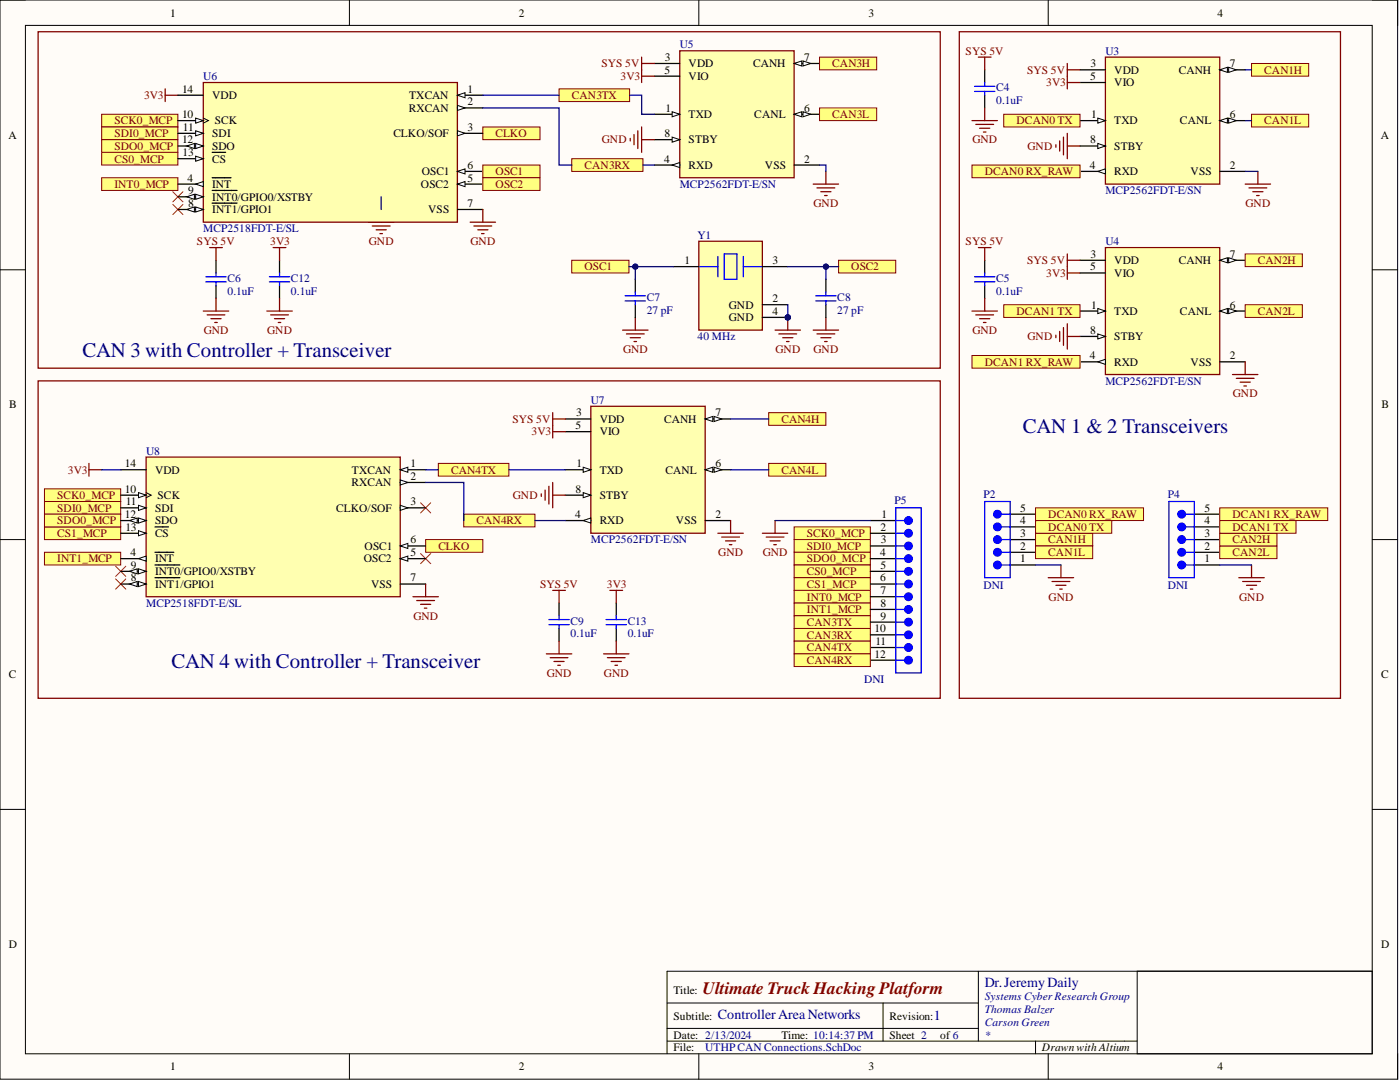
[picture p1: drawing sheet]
<svg xmlns="http://www.w3.org/2000/svg" width="279mm" height="216mm" viewBox="0 0 279 216" stroke-linecap="round" stroke-linejoin="round" font-family="sans-serif">
<defs><g id="words">
<g font-size="4.1" fill="#000080">
<text x="16.5" y="71.3">CAN 3 with Controller + Transceiver</text>
<text x="204.1" y="86.5">CAN 1 &amp; 2 Transceivers</text>
<text x="34.2" y="133.3">CAN 4 with Controller + Transceiver</text>
</g>
<text font-size="3.5" fill="#800000" x="140.2" y="198.4">Ultimate Truck HackingPlatform</text>
<g font-size="2.8" fill="#000080">
<text x="196.5" y="197">Dr.JeremyDaily</text>
<text x="143.3" y="203.3">ControllerAreaNetworks</text>
<text x="186.4" y="203.6">1</text>
</g>
<g font-size="2.3">
<text x="34" y="3.3">1</text>
<text x="103.5" y="3.3">2</text>
<text x="173.4" y="3.3">3</text>
<text x="243" y="3.3">4</text>
<text x="132.6" y="14.7">5</text>
<text x="132.7" y="12.2">3</text>
<text x="137.4" y="13.4">VDD</text>
<text x="137.4" y="16">VIO</text>
<text x="150.3" y="13.4">CANH</text>
<text x="160.5" y="12.2">7</text>
<text x="217.6" y="16">5</text>
<text x="217.7" y="13.4">3</text>
<text x="222.4" y="14.7">VDD</text>
<text x="222.4" y="17.2">VIO</text>
<text x="235.2" y="14.7">CANH</text>
<text x="245.5" y="13.4">7</text>
<text x="36.3" y="18.5">14</text>
<text x="36.3" y="23.6">10</text>
<text x="42.3" y="19.8">VDD</text>
<text x="81.6" y="22.3">RXCAN</text>
<text x="81.7" y="19.8">TXCAN</text>
<text x="93.3" y="21">2</text>
<text x="93.3" y="18.5">1</text>
<text x="132.8" y="22.3">1</text>
<text x="137.4" y="23.6">TXD</text>
<text x="150.5" y="23.6">CANL</text>
<text x="160.5" y="22.3">6</text>
<text x="217.7" y="23.6">1</text>
<text x="245.5" y="23.6">6</text>
<text x="1.7" y="27.7">A</text>
<text x="36.3" y="28.6">12</text>
<text x="36.5" y="26.1">11</text>
<text x="42.3" y="27.4">SDI</text>
<text x="42.3" y="29.9">SDO</text>
<text x="42.9" y="24.8">SCK</text>
<text x="78.5" y="27.4">CLKO/SOF</text>
<text x="93.3" y="26.1">3</text>
<text x="132.6" y="27.4">8</text>
<text x="137.4" y="28.6">STBY</text>
<text x="217.6" y="28.6">8</text>
<text x="222.4" y="29.9">STBY</text>
<text x="222.4" y="24.8">TXD</text>
<text x="235.5" y="24.8">CANL</text>
<text x="275.5" y="27.7">A</text>
<text x="36.4" y="31.2">13</text>
<text x="42.3" y="32.4">CS</text>
<text x="84.2" y="35">OSC1</text>
<text x="93.3" y="33.7">6</text>
<text x="132.5" y="32.4">4</text>
<text x="137.4" y="33.7">RXD</text>
<text x="152.7" y="33.7">VSS</text>
<text x="160.5" y="32.4">2</text>
<text x="217.5" y="33.7">4</text>
<text x="222.4" y="35">RXD</text>
<text x="237.6" y="35">VSS</text>
<text x="245.5" y="33.7">2</text>
<text x="37.4" y="36.2">4</text>
<text x="37.5" y="38.8">9</text>
<text x="37.5" y="41.3">8</text>
<text x="42.3" y="37.5">INT</text>
<text x="42.3" y="40">INT0/GPIO0/XSTBY</text>
<text x="84" y="37.5">OSC2</text>
<text x="93.3" y="36.2">5</text>
<text x="93.3" y="41.3">7</text>
<text x="42.3" y="42.6">INT1/GPIO1</text>
<text x="85.5" y="42.6">VSS</text>
<text x="136.6" y="52.7">1</text>
<text x="154.2" y="52.7">3</text>
<text x="217.6" y="54">5</text>
<text x="217.7" y="51.4">3</text>
<text x="222.4" y="52.7">VDD</text>
<text x="235.2" y="52.7">CANH</text>
<text x="245.5" y="51.4">7</text>
<text x="222.4" y="55.2">VIO</text>
<text x="145.5" y="61.6">GND</text>
<text x="145.5" y="64.1">GND</text>
<text x="154.2" y="60.3">2</text>
<text x="154.2" y="62.8">4</text>
<text x="217.7" y="61.6">1</text>
<text x="222.4" y="62.8">TXD</text>
<text x="235.5" y="62.8">CANL</text>
<text x="245.5" y="61.6">6</text>
<text x="217.5" y="71.7">4</text>
<text x="217.6" y="66.6">8</text>
<text x="222.4" y="67.9">STBY</text>
<text x="245.5" y="71.7">2</text>
<text x="222.4" y="73">RXD</text>
<text x="237.6" y="73">VSS</text>
<text x="1.9" y="81.5">B</text>
<text x="115" y="83.1">3</text>
<text x="142.8" y="83.1">7</text>
<text x="275.7" y="81.5">B</text>
<text x="114.9" y="85.6">5</text>
<text x="119.7" y="84.4">VDD</text>
<text x="119.7" y="86.9">VIO</text>
<text x="132.5" y="84.4">CANH</text>
<text x="24.9" y="93.2">14</text>
<text x="30.9" y="94.5">VDD</text>
<text x="70.2" y="94.5">TXCAN</text>
<text x="81.9" y="95.8">2</text>
<text x="81.9" y="93.2">1</text>
<text x="115" y="93.2">1</text>
<text x="119.7" y="94.5">TXD</text>
<text x="132.8" y="94.5">CANL</text>
<text x="142.8" y="93.2">6</text>
<text x="24.9" y="98.3">10</text>
<text x="25.1" y="100.8">11</text>
<text x="31.4" y="99.6">SCK</text>
<text x="70.2" y="97">RXCAN</text>
<text x="81.9" y="100.8">3</text>
<text x="114.9" y="98.3">8</text>
<text x="119.7" y="99.6">STBY</text>
<text x="24.9" y="103.4">12</text>
<text x="25" y="105.9">13</text>
<text x="30.9" y="107.2">CS</text>
<text x="30.9" y="102.1">SDI</text>
<text x="30.9" y="104.6">SDO</text>
<text x="67.1" y="102.1">CLKO/SOF</text>
<text x="114.8" y="103.4">4</text>
<text x="119.7" y="104.6">RXD</text>
<text x="134.9" y="104.6">VSS</text>
<text x="142.8" y="103.4">2</text>
<text x="175.7" y="105.9">2</text>
<text x="175.9" y="103.4">1</text>
<text x="203.6" y="107.2">3</text>
<text x="203.6" y="104.6">4</text>
<text x="203.6" y="102.1">5</text>
<text x="240.4" y="107.2">3</text>
<text x="240.4" y="104.6">4</text>
<text x="240.4" y="102.1">5</text>
<text x="26" y="111">4</text>
<text x="26.1" y="113.5">9</text>
<text x="30.9" y="112.2">INT</text>
<text x="72.6" y="112.2">OSC2</text>
<text x="72.8" y="109.7">OSC1</text>
<text x="81.9" y="108.4">6</text>
<text x="81.9" y="111">5</text>
<text x="175.6" y="111">4</text>
<text x="175.7" y="113.5">5</text>
<text x="175.8" y="108.4">3</text>
<text x="203.6" y="109.7">2</text>
<text x="203.6" y="112.2">1</text>
<text x="240.4" y="109.7">2</text>
<text x="240.4" y="112.2">1</text>
<text x="26.1" y="116">8</text>
<text x="30.9" y="114.8">INT0/GPIO0/XSTBY</text>
<text x="30.9" y="117.3">INT1/GPIO1</text>
<text x="74" y="117.3">VSS</text>
<text x="81.9" y="116">7</text>
<text x="175.6" y="116">6</text>
<text x="175.7" y="118.6">7</text>
<text x="175.7" y="121.1">8</text>
<text x="175.7" y="123.6">9</text>
<text x="174.5" y="126.2">10</text>
<text x="174.5" y="131.2">12</text>
<text x="174.7" y="128.7">11</text>
<text x="1.8" y="135.4">C</text>
<text x="275.6" y="135.4">C</text>
<text x="1.8" y="189.2">D</text>
<text x="275.6" y="189.2">D</text>
<text x="134.4" y="198.4">Title:</text>
<text x="134.4" y="203.4">Subtitle:</text>
<text x="177.5" y="203.4">Revision:</text>
<text x="134.4" y="207.2">Date: 2/13/2024</text>
<text x="134.4" y="209.8">File:</text>
<text x="155.9" y="207.2">Time: 10:14:37 PM</text>
<text x="177.5" y="207.2">Sheet 2</text>
<text x="187.6" y="207.2">of 6</text>
<text x="207.9" y="209.8">Drawn with Altium</text>
<text x="34" y="213.6">1</text>
<text x="103.5" y="213.6">2</text>
<text x="173.4" y="213.6">3</text>
<text x="243" y="213.6">4</text>
</g>
<g font-size="2.3" fill="#000080">
<text x="135.7" y="9.6">U5</text>
<text x="220.6" y="10.9">U3</text>
<text x="40.6" y="16">U6</text>
<text x="198.8" y="18.2">C4</text>
<text x="198.8" y="20.8">0.1uF</text>
<text x="135.7" y="37.5">MCP2562FDT-E/SN</text>
<text x="220.6" y="38.8">MCP2562FDT-E/SN</text>
<text x="40.6" y="46.4">MCP2518FDT-E/SL</text>
<text x="139.2" y="47.6">Y1</text>
<text x="220.6" y="48.9">U4</text>
<text x="45.4" y="56.2">C6</text>
<text x="45.4" y="58.8">0.1uF</text>
<text x="58.1" y="56.2">C12</text>
<text x="58.1" y="58.8">0.1uF</text>
<text x="198.8" y="56.2">C5</text>
<text x="198.8" y="58.8">0.1uF</text>
<text x="129.1" y="60">C7</text>
<text x="129.1" y="62.6">27 pF</text>
<text x="167.1" y="60">C8</text>
<text x="167.1" y="62.6">27 pF</text>
<text x="139.2" y="67.9">40 MHz</text>
<text x="220.6" y="76.8">MCP2562FDT-E/SN</text>
<text x="117.9" y="80.6">U7</text>
<text x="29.2" y="90.7">U8</text>
<text x="178.5" y="100.6">P5</text>
<text x="196.3" y="99.3">P2</text>
<text x="233" y="99.3">P4</text>
<text x="117.9" y="108.4">MCP2562FDT-E/SN</text>
<text x="196.3" y="117.5">DNI</text>
<text x="233" y="117.5">DNI</text>
<text x="29.2" y="121.1">MCP2518FDT-E/SL</text>
<text x="113.9" y="124.6">C9</text>
<text x="125.3" y="124.6">C13</text>
<text x="113.9" y="127.2">0.1uF</text>
<text x="125.3" y="127.2">0.1uF</text>
<text x="172.4" y="136.3">DNI</text>
<text x="196.5" y="199.6">Systems Cyber Research Group</text>
<text x="196.5" y="202.2">Thomas Balzer</text>
<text x="140.7" y="209.8">UTHPCAN Connections.SchDoc</text>
<text x="196.5" y="204.7">Carson Green</text>
<text x="196.5" y="207.2">*</text>
</g>
<g font-size="2.3" fill="#800000">
<text x="192.7" y="10.9">SYS 5V</text>
<text x="120" y="13.4">SYS 5V</text>
<text x="123.8" y="16">3V3</text>
<text x="166.1" y="13.4">CAN3H</text>
<text x="205" y="14.7">SYS 5V</text>
<text x="208.8" y="17.2">3V3</text>
<text x="252.3" y="14.7">CAN1H</text>
<text x="28.7" y="19.8">3V3</text>
<text x="114.1" y="19.8">CAN3TX</text>
<text x="166.1" y="23.6">CAN3L</text>
<text x="22.8" y="24.8">SCK0_MCP</text>
<text x="22.8" y="27.4">SDI0_MCP</text>
<text x="22.8" y="29.9">SDO0_MCP</text>
<text x="98.9" y="27.4">CLKO</text>
<text x="120.1" y="28.6">GND</text>
<text x="194.1" y="28.6">GND</text>
<text x="202.9" y="24.8">DCAN0 TX</text>
<text x="205.1" y="29.9">GND</text>
<text x="252.3" y="24.8">CAN1L</text>
<text x="22.8" y="32.4">CS0_MCP</text>
<text x="98.9" y="35">OSC1</text>
<text x="116.6" y="33.7">CAN3RX</text>
<text x="196.5" y="35">DCAN0 RX_RAW</text>
<text x="22.8" y="37.5">INT0_MCP</text>
<text x="98.9" y="37.5">OSC2</text>
<text x="162.4" y="41.3">GND</text>
<text x="248.6" y="41.3">GND</text>
<text x="39.3" y="48.9">SYS 5V</text>
<text x="53.9" y="48.9">3V3</text>
<text x="73.6" y="48.9">GND</text>
<text x="93.9" y="48.9">GND</text>
<text x="116.6" y="54">OSC1</text>
<text x="169.9" y="54">OSC2</text>
<text x="192.7" y="48.9">SYS 5V</text>
<text x="205" y="52.7">SYS 5V</text>
<text x="251" y="52.7">CAN2H</text>
<text x="208.8" y="55.2">3V3</text>
<text x="202.9" y="62.8">DCAN1 TX</text>
<text x="251" y="62.8">CAN2L</text>
<text x="40.7" y="66.6">GND</text>
<text x="53.3" y="66.6">GND</text>
<text x="124.3" y="70.4">GND</text>
<text x="154.8" y="70.4">GND</text>
<text x="162.4" y="70.4">GND</text>
<text x="194.1" y="66.6">GND</text>
<text x="205.1" y="67.9">GND</text>
<text x="196.5" y="73">DCAN1 RX_RAW</text>
<text x="246.1" y="79.3">GND</text>
<text x="102.3" y="84.4">SYS 5V</text>
<text x="106.1" y="86.9">3V3</text>
<text x="155.9" y="84.4">CAN4H</text>
<text x="13.5" y="94.5">3V3</text>
<text x="90" y="94.5">CAN4TX</text>
<text x="155.9" y="94.5">CAN4L</text>
<text x="11.4" y="99.6">SCK0_MCP</text>
<text x="102.4" y="99.6">GND</text>
<text x="11.4" y="107.2">CS1_MCP</text>
<text x="11.4" y="102.1">SDI0_MCP</text>
<text x="11.4" y="104.6">SDO0_MCP</text>
<text x="95.1" y="104.6">CAN4RX</text>
<text x="161" y="107.2">SCK0_MCP</text>
<text x="209.2" y="105.9">DCAN0 TX</text>
<text x="209.2" y="103.4">DCAN0 RX_RAW</text>
<text x="246" y="105.9">DCAN1 TX</text>
<text x="246" y="103.4">DCAN1 RX_RAW</text>
<text x="11.4" y="112.2">INT1_MCP</text>
<text x="87.5" y="109.7">CLKO</text>
<text x="143.4" y="111">GND</text>
<text x="152.2" y="111">GND</text>
<text x="161" y="109.7">SDI0_MCP</text>
<text x="161" y="112.2">SDO0_MCP</text>
<text x="209.2" y="108.4">CAN1H</text>
<text x="209.2" y="111">CAN1L</text>
<text x="246" y="111">CAN2L</text>
<text x="246" y="108.4">CAN2H</text>
<text x="107.8" y="117.3">SYS 5V</text>
<text x="121.1" y="117.3">3V3</text>
<text x="161" y="119.8">INT0_MCP</text>
<text x="161" y="114.8">CS0_MCP</text>
<text x="161" y="117.3">CS1_MCP</text>
<text x="209.3" y="119.8">GND</text>
<text x="247.3" y="119.8">GND</text>
<text x="82.5" y="123.6">GND</text>
<text x="161" y="122.4">INT1_MCP</text>
<text x="161" y="124.9">CAN3TX</text>
<text x="161" y="127.4">CAN3RX</text>
<text x="161" y="130">CAN4TX</text>
<text x="109.1" y="135">GND</text>
<text x="120.5" y="135">GND</text>
<text x="161" y="132.5">CAN4RX</text>
</g>
</g></defs>
<path d="M0 0h278.9v215.3h-278.9z" fill-rule="evenodd" fill="#fffcf8"/>
<path d="M0 0h278.9v215.3h-278.9z" fill="none" stroke="#000" stroke-width=".2"/>
<path d="M5.1 5.1h268.8v205.2h-268.8z" fill-rule="evenodd" fill="#fffcf8"/>
<g fill="none" stroke="#000" stroke-width=".2">
<path d="M0 0h5.1M5.1 5.1h268.8v205.2h-268.8zM69.7 0v5.1M139.5 0v5.1M209.2 0v5.1M273.9 0h5v5.1M0 53.8h5.1M273.9 53.8h5M0 107.7h5.1M273.9 107.7h5M0 161.5h5.1M273.9 161.5h5"/>
<path d="M195.3 193.8v13.9M226.9 193.8h47v16.5h-47zM273.9 193.8h-140.8v16.5M69.7 210.3v5M133.1 200.1h62.2M133.1 207.7h93.8M133.1 205.2h62.2M139.5 210.3v5M176.2 200.1v7.6M206.7 207.7v2.6M209.2 210.3v5M278.9 210.3v5"/>
</g>
<path d="M220.6 11.4h22.8v25.3h-22.8z" fill-rule="evenodd" fill="#ffffb0"/>
<path d="M220.6 11.4h22.8v25.3h-22.8z" fill="none" stroke="#800000" stroke-width=".25"/>
<path d="M215.5 13.9h5.1M243.4 13.9h5.1" fill="none" stroke="#000" stroke-width=".25"/>
<path d="M243.4 13.9l1.6-.5v1z" fill="#f8fcff"/>
<path d="M243.4 13.9l1.6-.5v1z" fill="none" stroke="#000" stroke-width=".2"/>
<path d="M245.2 13.4l1.5 .5-1.5 .5z" fill="#f8fcff"/>
<path d="M245.2 13.4l1.5 .5-1.5 .5z" fill="none" stroke="#000" stroke-width=".2"/>
<path d="M243.4 24.1h5.1" fill="none" stroke="#000" stroke-width=".25"/>
<path d="M243.4 24.1l1.6-.5v1z" fill="#f8fcff"/>
<path d="M243.4 24.1l1.6-.5v1z" fill="none" stroke="#000" stroke-width=".2"/>
<path d="M245.2 23.6l1.5 .5-1.5 .5z" fill="#f8fcff"/>
<path d="M245.2 23.6l1.5 .5-1.5 .5z" fill="none" stroke="#000" stroke-width=".2"/>
<path d="M215.5 34.2h5.1" fill="none" stroke="#000" stroke-width=".25"/>
<path d="M219.1 34.2l1.5-.5v1z" fill="#f8fcff"/>
<path d="M219.1 34.2l1.5-.5v1z" fill="none" stroke="#000" stroke-width=".2"/>
<path d="M215.5 29.1h5.1" fill="none" stroke="#000" stroke-width=".25"/>
<path d="M219.1 28.6l1.5 .5-1.5 .5z" fill="#f8fcff"/>
<path d="M219.1 28.6l1.5 .5-1.5 .5z" fill="none" stroke="#000" stroke-width=".2"/>
<path d="M215.5 24.1h5.1" fill="none" stroke="#000" stroke-width=".25"/>
<path d="M219.1 23.6l1.5 .5-1.5 .5z" fill="#f8fcff"/>
<path d="M219.1 23.6l1.5 .5-1.5 .5z" fill="none" stroke="#000" stroke-width=".2"/>
<path d="M215.5 16.5h5.1M243.4 34.2h5.1" fill="none" stroke="#000" stroke-width=".25"/>
<path d="M220.6 49.4h22.8v25.3h-22.8z" fill-rule="evenodd" fill="#ffffb0"/>
<path d="M220.6 49.4h22.8v25.3h-22.8z" fill="none" stroke="#800000" stroke-width=".25"/>
<path d="M215.5 51.9h5.1M243.4 51.9h5.1" fill="none" stroke="#000" stroke-width=".25"/>
<path d="M243.4 51.9l1.6-.5v1z" fill="#f8fcff"/>
<path d="M243.4 51.9l1.6-.5v1z" fill="none" stroke="#000" stroke-width=".2"/>
<path d="M245.2 51.4l1.5 .5-1.5 .5z" fill="#f8fcff"/>
<path d="M245.2 51.4l1.5 .5-1.5 .5z" fill="none" stroke="#000" stroke-width=".2"/>
<path d="M243.4 62.1h5.1" fill="none" stroke="#000" stroke-width=".25"/>
<path d="M243.4 62.1l1.6-.5v1z" fill="#f8fcff"/>
<path d="M243.4 62.1l1.6-.5v1z" fill="none" stroke="#000" stroke-width=".2"/>
<path d="M245.2 61.6l1.5 .5-1.5 .5z" fill="#f8fcff"/>
<path d="M245.2 61.6l1.5 .5-1.5 .5z" fill="none" stroke="#000" stroke-width=".2"/>
<path d="M215.5 72.2h5.1" fill="none" stroke="#000" stroke-width=".25"/>
<path d="M219.1 72.2l1.5-.5v1z" fill="#f8fcff"/>
<path d="M219.1 72.2l1.5-.5v1z" fill="none" stroke="#000" stroke-width=".2"/>
<path d="M215.5 67.1h5.1" fill="none" stroke="#000" stroke-width=".25"/>
<path d="M219.1 66.6l1.5 .5-1.5 .5z" fill="#f8fcff"/>
<path d="M219.1 66.6l1.5 .5-1.5 .5z" fill="none" stroke="#000" stroke-width=".2"/>
<path d="M215.5 62.1h5.1" fill="none" stroke="#000" stroke-width=".25"/>
<path d="M219.1 61.6l1.5 .5-1.5 .5z" fill="#f8fcff"/>
<path d="M219.1 61.6l1.5 .5-1.5 .5z" fill="none" stroke="#000" stroke-width=".2"/>
<path d="M215.5 54.5h5.1M243.4 72.2h5.1" fill="none" stroke="#000" stroke-width=".25"/>
<g fill="none" stroke="#800000" stroke-width=".25">
<path d="M191.4 6.3h76.1v133h-76.1zM213 15.2v2.5M213 16.5h2.5M210.7 28.9v.5M211.5 28.1v2M212.2 27.4v3.5M213 26.6v5.1M213 29.1h2.5M248.5 36.7h5.1M249.3 37.5h3.5M250 38.3h2.1M250.8 39h.5"/>
<path d="M251 34.2v2.5M213 53.2v2.5M213 54.5h2.5M210.7 66.9v.5M211.5 66.1v2M212.2 65.4v3.5M213 64.6v5.1M213 67.1h2.5M246 74.7h5M246.7 75.5h3.6M247.5 76.3h2M248.2 77h.6"/>
<path d="M248.5 72.2v2.5"/>
</g>
<path d="M194 32.9h21.5v2.6h-21.5z" fill-rule="evenodd" fill="#ffff80"/>
<path d="M194 32.9h21.5v2.6h-21.5z" fill="none" stroke="#800000" stroke-width=".2"/>
<path d="M194 70.9h21.5v2.6h-21.5z" fill-rule="evenodd" fill="#ffff80"/>
<path d="M194 70.9h21.5v2.6h-21.5z" fill="none" stroke="#800000" stroke-width=".2"/>
<path d="M200.3 60.8h15.2v2.5h-15.2z" fill-rule="evenodd" fill="#ffff80"/>
<path d="M200.3 60.8h15.2v2.5h-15.2z" fill="none" stroke="#800000" stroke-width=".2"/>
<path d="M200.3 22.8h15.2v2.5h-15.2z" fill-rule="evenodd" fill="#ffff80"/>
<path d="M200.3 22.8h15.2v2.5h-15.2z" fill="none" stroke="#800000" stroke-width=".2"/>
<path d="M135.7 10.1h22.8v25.4h-22.8z" fill-rule="evenodd" fill="#ffffb0"/>
<path d="M135.7 10.1h22.8v25.4h-22.8z" fill="none" stroke="#800000" stroke-width=".25"/>
<path d="M130.6 12.7h5.1M158.5 12.7h5.1" fill="none" stroke="#000" stroke-width=".25"/>
<path d="M158.5 12.7l1.5-.5v1z" fill="#f8fcff"/>
<path d="M158.5 12.7l1.5-.5v1z" fill="none" stroke="#000" stroke-width=".2"/>
<path d="M160.3 12.2l1.5 .5-1.5 .5z" fill="#f8fcff"/>
<path d="M160.3 12.2l1.5 .5-1.5 .5z" fill="none" stroke="#000" stroke-width=".2"/>
<path d="M158.5 22.8h5.1" fill="none" stroke="#000" stroke-width=".25"/>
<path d="M158.5 22.8l1.5-.5v1z" fill="#f8fcff"/>
<path d="M158.5 22.8l1.5-.5v1z" fill="none" stroke="#000" stroke-width=".2"/>
<path d="M160.3 22.3l1.5 .5-1.5 .5z" fill="#f8fcff"/>
<path d="M160.3 22.3l1.5 .5-1.5 .5z" fill="none" stroke="#000" stroke-width=".2"/>
<path d="M130.6 32.9h5.1" fill="none" stroke="#000" stroke-width=".25"/>
<path d="M134.1 32.9l1.6-.5v1z" fill="#f8fcff"/>
<path d="M134.1 32.9l1.6-.5v1z" fill="none" stroke="#000" stroke-width=".2"/>
<path d="M130.6 27.9h5.1" fill="none" stroke="#000" stroke-width=".25"/>
<path d="M134.1 27.4l1.6 .5-1.6 .5z" fill="#f8fcff"/>
<path d="M134.1 27.4l1.6 .5-1.6 .5z" fill="none" stroke="#000" stroke-width=".2"/>
<path d="M130.6 22.8h5.1" fill="none" stroke="#000" stroke-width=".25"/>
<path d="M134.1 22.3l1.6 .5-1.6 .5z" fill="#f8fcff"/>
<path d="M134.1 22.3l1.6 .5-1.6 .5z" fill="none" stroke="#000" stroke-width=".2"/>
<path d="M130.6 15.2h5.1M158.5 32.9h5.1" fill="none" stroke="#000" stroke-width=".25"/>
<path d="M117.9 81.1h22.8v25.3h-22.8z" fill-rule="evenodd" fill="#ffffb0"/>
<path d="M117.9 81.1h22.8v25.3h-22.8z" fill="none" stroke="#800000" stroke-width=".25"/>
<path d="M112.8 83.6h5.1M140.7 83.6h5.1" fill="none" stroke="#000" stroke-width=".25"/>
<path d="M140.7 83.6l1.6-.5v1z" fill="#f8fcff"/>
<path d="M140.7 83.6l1.6-.5v1z" fill="none" stroke="#000" stroke-width=".2"/>
<path d="M142.5 83.1l1.5 .5-1.5 .5z" fill="#f8fcff"/>
<path d="M142.5 83.1l1.5 .5-1.5 .5z" fill="none" stroke="#000" stroke-width=".2"/>
<path d="M140.7 93.7h5.1" fill="none" stroke="#000" stroke-width=".25"/>
<path d="M140.7 93.7l1.6-.5v1z" fill="#f8fcff"/>
<path d="M140.7 93.7l1.6-.5v1z" fill="none" stroke="#000" stroke-width=".2"/>
<path d="M142.5 93.2l1.5 .5-1.5 .5z" fill="#f8fcff"/>
<path d="M142.5 93.2l1.5 .5-1.5 .5z" fill="none" stroke="#000" stroke-width=".2"/>
<path d="M112.8 103.9h5.1" fill="none" stroke="#000" stroke-width=".25"/>
<path d="M116.4 103.9l1.5-.5v1z" fill="#f8fcff"/>
<path d="M116.4 103.9l1.5-.5v1z" fill="none" stroke="#000" stroke-width=".2"/>
<path d="M112.8 98.8h5.1" fill="none" stroke="#000" stroke-width=".25"/>
<path d="M116.4 98.3l1.5 .5-1.5 .5z" fill="#f8fcff"/>
<path d="M116.4 98.3l1.5 .5-1.5 .5z" fill="none" stroke="#000" stroke-width=".2"/>
<path d="M112.8 93.7h5.1" fill="none" stroke="#000" stroke-width=".25"/>
<path d="M116.4 93.2l1.5 .5-1.5 .5z" fill="#f8fcff"/>
<path d="M116.4 93.2l1.5 .5-1.5 .5z" fill="none" stroke="#000" stroke-width=".2"/>
<path d="M196.5 13.9v2.6M196.5 19v2.5M196.5 51.9v2.6M196.5 57v2.5M112.8 86.1h5.1M140.7 103.9h5.1" fill="none" stroke="#000" stroke-width=".25"/>
<g fill="none" stroke="#800000" stroke-width=".25">
<path d="M33 17.7v2.6M33 19h2.5M128.1 13.9v2.6M128.1 15.2h2.5M125.8 27.6v.5M126.5 26.9v2M127.3 26.1v3.5M128.1 25.3v5.1M128.1 27.9h2.5M162.3 36.7h5.1M163 37.5h3.6M163.8 38.3h2"/>
<path d="M164.6 39h.5M164.8 34.2v2.5M194 24.1h5.1M194.7 24.8h3.6M195.5 25.6h2M196.3 26.3h.5M196.5 21.5v2.6M73.5 44.3h5.1M74.3 45.1h3.5M75.1 45.9h2M75.8 46.6h.5M76.1 41.8v2.5"/>
<path d="M196.5 59.5v2.6M154.7 65.9h5.1M155.4 66.6h3.6M156.2 67.4h2M157 68.1h.5M157.2 63.3v2.6M194 62.1h5.1M194.7 62.8h3.6M195.5 63.6h2M196.3 64.3h.5M17.8 92.5v2.5M17.8 93.7h2.5"/>
<path d="M108 98.5v.6M108.8 97.8v2M109.5 97v3.6M110.3 84.9v2.5M110.3 96.3v5M110.3 86.1h2.5M110.3 98.8h2.5"/>
</g>
<path d="M194.5 18.2h4M194.5 17.2h4M196.5 16.5v.7M196.5 18.2v.8M194.5 56.2h4M194.5 55.2h4M196.5 54.5v.7M196.5 56.2v.8" fill="none" stroke="#00f" stroke-width=".25"/>
<circle cx="157.2" cy="63.3" r=".51" fill="#000080"/>
<circle cx="157.2" cy="63.3" r=".51" fill="none" stroke="#000080" stroke-width=".2"/>
<path d="M124.3 65.9h5M125 66.6h3.6M125.8 67.4h2M126.5 68.1h.5M126.8 63.3v2.6M162.3 65.9h5.1M163 66.6h3.6M163.8 67.4h2M164.6 68.1h.5M164.8 63.3v2.6" fill="none" stroke="#800000" stroke-width=".25"/>
<path d="M20.3 30.4h15.2v2.5h-15.2z" fill-rule="evenodd" fill="#ffff80"/>
<path d="M20.3 30.4h15.2v2.5h-15.2z" fill="none" stroke="#800000" stroke-width=".2"/>
<path d="M20.3 22.8h15.2v2.5h-15.2z" fill-rule="evenodd" fill="#ffff80"/>
<path d="M20.3 22.8h15.2v2.5h-15.2z" fill="none" stroke="#800000" stroke-width=".2"/>
<path d="M20.3 25.3h15.2v2.6h-15.2z" fill-rule="evenodd" fill="#ffff80"/>
<path d="M20.3 25.3h15.2v2.6h-15.2z" fill="none" stroke="#800000" stroke-width=".2"/>
<path d="M20.3 27.9h15.2v2.5h-15.2z" fill-rule="evenodd" fill="#ffff80"/>
<path d="M20.3 27.9h15.2v2.5h-15.2z" fill="none" stroke="#800000" stroke-width=".2"/>
<circle cx="157.2" cy="63.3" r=".51" fill="#000080"/>
<circle cx="157.2" cy="63.3" r=".51" fill="none" stroke="#000080" stroke-width=".2"/>
<path d="M139.5 48.1h12.6v17.8h-12.6z" fill-rule="evenodd" fill="#ffffb0"/>
<path d="M139.5 48.1h12.6v17.8h-12.6z" fill="none" stroke="#800000" stroke-width=".25"/>
<path d="M139.5 53.2h3.8M143.3 51.2v4M144.5 50.7h2.6v5h-2.6zM148.3 51.2v4M148.3 53.2h3.8" fill="none" stroke="#00f" stroke-width=".25"/>
<path d="M134.4 53.2h5.1M152.1 53.2h5.1M152.1 60.8h5.1M152.1 63.3h5.1" fill="none" stroke="#000" stroke-width=".25"/>
<circle cx="157.2" cy="63.3" r=".51" fill="#000080"/>
<circle cx="157.2" cy="63.3" r=".51" fill="none" stroke="#000080" stroke-width=".2"/>
<path d="M34.5 38.3l2 2M36.5 38.3l-2 2M34.5 40.8l2 2M36.5 40.8l-2 2" fill="none" stroke="#f00" stroke-width=".2"/>
<path d="M20.3 35.5h15.2v2.5h-15.2z" fill-rule="evenodd" fill="#ffff80"/>
<path d="M20.3 35.5h15.2v2.5h-15.2z" fill="none" stroke="#800000" stroke-width=".2"/>
<path d="M23.1 113l2 2M23.1 115.5l2 2M25.1 113l-2 2M25.1 115.5l-2 2M83.9 110.5l2.1 2M86 110.5l-2.1 2" fill="none" stroke="#f00" stroke-width=".2"/>
<path d="M7.6 6.3h180v67.2h-180zM43.1 59.5v2.6M40.6 62.1h5M41.3 62.8h3.6M42.1 63.6h2M42.9 64.3h.5M109 130.5h5.1M109.8 131.2h3.5M110.6 132h2M111.3 132.8h.5M111.6 127.9v2.6" fill="none" stroke="#800000" stroke-width=".25"/>
<path d="M43.1 51.9v2.6M43.1 57v2.5M126.8 55.7v2.6M164.8 55.7v2.6M126.8 60.8v2.5M164.8 60.8v2.5M111.6 120.3v2.6M111.6 125.4v2.5" fill="none" stroke="#000" stroke-width=".25"/>
<g fill="none" stroke="#00f" stroke-width=".25">
<path d="M41.1 56.2h4M41.1 55.2h4M43.1 54.5v.7M43.1 56.2v.8M124.8 59h4M126.8 58.3v.7M162.8 59h4.1M164.8 58.3v.7M124.8 60h4M126.8 60v.8M162.8 60h4.1M164.8 60v.8"/>
<path d="M109.5 124.6h4.1M109.5 123.6h4.1M111.6 122.9v.7M111.6 124.6v.8"/>
</g>
<path d="M249.8 12.7h11.4v2.5h-11.4z" fill-rule="evenodd" fill="#ffff80"/>
<path d="M249.8 12.7h11.4v2.5h-11.4z" fill="none" stroke="#800000" stroke-width=".2"/>
<path d="M249.8 22.8h11.4v2.5h-11.4z" fill-rule="evenodd" fill="#ffff80"/>
<path d="M249.8 22.8h11.4v2.5h-11.4z" fill="none" stroke="#800000" stroke-width=".2"/>
<path d="M248.5 50.7h11.4v2.5h-11.4z" fill-rule="evenodd" fill="#ffff80"/>
<path d="M248.5 50.7h11.4v2.5h-11.4z" fill="none" stroke="#800000" stroke-width=".2"/>
<path d="M248.5 60.8h11.4v2.5h-11.4z" fill-rule="evenodd" fill="#ffff80"/>
<path d="M248.5 60.8h11.4v2.5h-11.4z" fill="none" stroke="#800000" stroke-width=".2"/>
<path d="M163.6 11.4h11.4v2.5h-11.4z" fill-rule="evenodd" fill="#ffff80"/>
<path d="M163.6 11.4h11.4v2.5h-11.4z" fill="none" stroke="#800000" stroke-width=".2"/>
<path d="M163.6 21.5h11.4v2.6h-11.4z" fill-rule="evenodd" fill="#ffff80"/>
<path d="M163.6 21.5h11.4v2.6h-11.4z" fill="none" stroke="#800000" stroke-width=".2"/>
<path d="M153.4 82.3h11.4v2.6h-11.4z" fill-rule="evenodd" fill="#ffff80"/>
<path d="M153.4 82.3h11.4v2.6h-11.4z" fill="none" stroke="#800000" stroke-width=".2"/>
<path d="M153.4 92.5h11.4v2.5h-11.4z" fill-rule="evenodd" fill="#ffff80"/>
<path d="M153.4 92.5h11.4v2.5h-11.4z" fill="none" stroke="#800000" stroke-width=".2"/>
<path d="M8.9 110.2h15.2v2.5h-15.2z" fill-rule="evenodd" fill="#ffff80"/>
<path d="M8.9 110.2h15.2v2.5h-15.2z" fill="none" stroke="#800000" stroke-width=".2"/>
<g fill="none" stroke="#800000" stroke-width=".25">
<path d="M54.5 49.4h2.6M55.8 49.4v2.5M55.8 59.5v2.6M7.6 76h180v63.3h-180zM53.3 62.1h5M54 62.8h3.6M54.8 63.6h2M55.5 64.3h.5M121.7 117.8h2.6M123 117.8v2.5M120.4 130.5h5.1M121.2 131.2h3.6"/>
<path d="M122 132h2M122.7 132.8h.5M123 127.9v2.6"/>
</g>
<path d="M55.8 51.9v2.6M55.8 57v2.5M123 120.3v2.6M123 125.4v2.5" fill="none" stroke="#000" stroke-width=".25"/>
<path d="M53.8 56.2h4M53.8 55.2h4M55.8 54.5v.7M55.8 56.2v.8M121 124.6h4M121 123.6h4M123 122.9v.7M123 124.6v.8" fill="none" stroke="#00f" stroke-width=".25"/>
<path d="M96.4 25.3h11.4v2.6h-11.4z" fill-rule="evenodd" fill="#ffff80"/>
<path d="M96.4 25.3h11.4v2.6h-11.4z" fill="none" stroke="#800000" stroke-width=".2"/>
<path d="M143.3 106.4h5M144 107.2h3.6M144.8 107.9h2M145.6 108.7h.5M145.8 103.9v2.5" fill="none" stroke="#800000" stroke-width=".25"/>
<path d="M8.9 105.1h15.2v2.6h-15.2z" fill-rule="evenodd" fill="#ffff80"/>
<path d="M8.9 105.1h15.2v2.6h-15.2z" fill="none" stroke="#800000" stroke-width=".2"/>
<path d="M83.9 100.3l2.1 2M86 100.3l-2.1 2" fill="none" stroke="#f00" stroke-width=".2"/>
<path d="M84.9 107.7h11.5v2.5h-11.5z" fill-rule="evenodd" fill="#ffff80"/>
<path d="M84.9 107.7h11.5v2.5h-11.5z" fill="none" stroke="#800000" stroke-width=".2"/>
<path d="M114.1 51.9h11.4v2.6h-11.4z" fill-rule="evenodd" fill="#ffff80"/>
<path d="M114.1 51.9h11.4v2.6h-11.4z" fill="none" stroke="#800000" stroke-width=".2"/>
<path d="M167.4 51.9h11.4v2.6h-11.4z" fill-rule="evenodd" fill="#ffff80"/>
<path d="M167.4 51.9h11.4v2.6h-11.4z" fill="none" stroke="#800000" stroke-width=".2"/>
<path d="M111.6 17.7h14.1v2.6h-14.1z" fill-rule="evenodd" fill="#ffff80"/>
<path d="M111.6 17.7h14.1v2.6h-14.1z" fill="none" stroke="#800000" stroke-width=".2"/>
<path d="M114.1 31.7h14.2v2.5h-14.2z" fill-rule="evenodd" fill="#ffff80"/>
<path d="M114.1 31.7h14.2v2.5h-14.2z" fill="none" stroke="#800000" stroke-width=".2"/>
<path d="M87.5 92.5h14.1v2.5h-14.1z" fill-rule="evenodd" fill="#ffff80"/>
<path d="M87.5 92.5h14.1v2.5h-14.1z" fill="none" stroke="#800000" stroke-width=".2"/>
<path d="M92.6 102.6h14.2v2.5h-14.2z" fill-rule="evenodd" fill="#ffff80"/>
<path d="M92.6 102.6h14.2v2.5h-14.2z" fill="none" stroke="#800000" stroke-width=".2"/>
<path d="M128.1 11.4v2.5M128.1 12.7h2.5M213 12.7v2.5M213 13.9h2.5M213 50.7v2.5M213 51.9h2.5M110.3 82.3v2.6M110.3 83.6h2.5" fill="none" stroke="#800000" stroke-width=".25"/>
<path d="M8.9 97.5h15.2v2.6h-15.2z" fill-rule="evenodd" fill="#ffff80"/>
<path d="M8.9 97.5h15.2v2.6h-15.2z" fill="none" stroke="#800000" stroke-width=".2"/>
<path d="M8.9 100.1h15.2v2.5h-15.2z" fill-rule="evenodd" fill="#ffff80"/>
<path d="M8.9 100.1h15.2v2.5h-15.2z" fill="none" stroke="#800000" stroke-width=".2"/>
<path d="M8.9 102.6h15.2v2.5h-15.2z" fill-rule="evenodd" fill="#ffff80"/>
<path d="M8.9 102.6h15.2v2.5h-15.2z" fill="none" stroke="#800000" stroke-width=".2"/>
<path d="M158.5 105.1h15.2v2.6h-15.2z" fill-rule="evenodd" fill="#ffff80"/>
<path d="M158.5 105.1h15.2v2.6h-15.2z" fill="none" stroke="#800000" stroke-width=".2"/>
<path d="M158.5 107.7h15.2v2.5h-15.2z" fill-rule="evenodd" fill="#ffff80"/>
<path d="M158.5 107.7h15.2v2.5h-15.2z" fill="none" stroke="#800000" stroke-width=".2"/>
<path d="M158.5 110.2h15.2v2.5h-15.2z" fill-rule="evenodd" fill="#ffff80"/>
<path d="M158.5 110.2h15.2v2.5h-15.2z" fill="none" stroke="#800000" stroke-width=".2"/>
<path d="M158.5 117.8h15.2v2.5h-15.2z" fill-rule="evenodd" fill="#ffff80"/>
<path d="M158.5 117.8h15.2v2.5h-15.2z" fill="none" stroke="#800000" stroke-width=".2"/>
<path d="M158.5 112.7h15.2v2.6h-15.2z" fill-rule="evenodd" fill="#ffff80"/>
<path d="M158.5 112.7h15.2v2.6h-15.2z" fill="none" stroke="#800000" stroke-width=".2"/>
<path d="M158.5 115.3h15.2v2.5h-15.2z" fill-rule="evenodd" fill="#ffff80"/>
<path d="M158.5 115.3h15.2v2.5h-15.2z" fill="none" stroke="#800000" stroke-width=".2"/>
<path d="M158.5 120.3h15.2v2.6h-15.2z" fill-rule="evenodd" fill="#ffff80"/>
<path d="M158.5 120.3h15.2v2.6h-15.2z" fill="none" stroke="#800000" stroke-width=".2"/>
<path d="M158.5 122.9h15.2v2.5h-15.2z" fill-rule="evenodd" fill="#ffff80"/>
<path d="M158.5 122.9h15.2v2.5h-15.2z" fill="none" stroke="#800000" stroke-width=".2"/>
<path d="M158.5 125.4h15.2v2.5h-15.2z" fill-rule="evenodd" fill="#ffff80"/>
<path d="M158.5 125.4h15.2v2.5h-15.2z" fill="none" stroke="#800000" stroke-width=".2"/>
<path d="M173.7 106.4h5.1M173.7 103.9h5.1" fill="none" stroke="#000" stroke-width=".25"/>
<path d="M178.8 106.4h1.7" fill="none" stroke="#00f" stroke-width=".25"/>
<circle cx="181.3" cy="106.4" r=".76" fill="#00f"/>
<g fill="none" stroke="#00f" stroke-width=".25">
<path d="M178.8 103.9h1.7M178.8 108.9h1.7"/>
<circle cx="181.3" cy="106.4" r=".76"/>
</g>
<path d="M173.7 108.9h5.1" fill="none" stroke="#000" stroke-width=".25"/>
<circle cx="181.3" cy="108.9" r=".76" fill="#00f"/>
<g fill="none" stroke="#00f" stroke-width=".25">
<path d="M178.8 111.5h1.7"/>
<circle cx="181.3" cy="108.9" r=".76"/>
</g>
<path d="M173.7 111.5h5.1" fill="none" stroke="#000" stroke-width=".25"/>
<circle cx="181.3" cy="111.5" r=".76" fill="#00f"/>
<g fill="none" stroke="#00f" stroke-width=".25">
<path d="M178.8 114h1.7"/>
<circle cx="181.3" cy="111.5" r=".76"/>
</g>
<path d="M173.7 114h5.1" fill="none" stroke="#000" stroke-width=".25"/>
<circle cx="181.3" cy="114" r=".76" fill="#00f"/>
<g fill="none" stroke="#00f" stroke-width=".25">
<path d="M178.8 116.5h1.7"/>
<circle cx="181.3" cy="114" r=".76"/>
</g>
<path d="M173.7 116.5h5.1" fill="none" stroke="#000" stroke-width=".25"/>
<circle cx="181.3" cy="116.5" r=".76" fill="#00f"/>
<g fill="none" stroke="#00f" stroke-width=".25">
<path d="M178.8 119.1h1.7"/>
<circle cx="181.3" cy="116.5" r=".76"/>
</g>
<path d="M173.7 119.1h5.1" fill="none" stroke="#000" stroke-width=".25"/>
<circle cx="181.3" cy="119.1" r=".76" fill="#00f"/>
<g fill="none" stroke="#00f" stroke-width=".25">
<path d="M178.8 121.6h1.7"/>
<circle cx="181.3" cy="119.1" r=".76"/>
</g>
<path d="M173.7 121.6h5.1" fill="none" stroke="#000" stroke-width=".25"/>
<circle cx="181.3" cy="121.6" r=".76" fill="#00f"/>
<g fill="none" stroke="#00f" stroke-width=".25">
<path d="M178.8 124.1h1.7"/>
<circle cx="181.3" cy="121.6" r=".76"/>
</g>
<path d="M173.7 124.1h5.1" fill="none" stroke="#000" stroke-width=".25"/>
<circle cx="181.3" cy="124.1" r=".76" fill="#00f"/>
<g fill="none" stroke="#00f" stroke-width=".25">
<path d="M178.8 126.7h1.7"/>
<circle cx="181.3" cy="124.1" r=".76"/>
</g>
<path d="M173.7 126.7h5.1" fill="none" stroke="#000" stroke-width=".25"/>
<circle cx="181.3" cy="126.7" r=".76" fill="#00f"/>
<g fill="none" stroke="#00f" stroke-width=".25">
<path d="M178.8 129.2h1.7"/>
<circle cx="181.3" cy="126.7" r=".76"/>
</g>
<path d="M173.7 129.2h5.1" fill="none" stroke="#000" stroke-width=".25"/>
<circle cx="181.3" cy="129.2" r=".76" fill="#00f"/>
<g fill="none" stroke="#00f" stroke-width=".25">
<path d="M178.8 131.7h1.7"/>
<circle cx="181.3" cy="129.2" r=".76"/>
</g>
<path d="M173.7 131.7h5.1" fill="none" stroke="#000" stroke-width=".25"/>
<circle cx="181.3" cy="131.7" r=".76" fill="#00f"/>
<g fill="none" stroke="#00f" stroke-width=".25">
<path d="M178.8 101.3h5v33h-5z"/>
<circle cx="181.3" cy="131.7" r=".76"/>
</g>
<circle cx="181.3" cy="103.9" r=".76" fill="#00f"/>
<circle cx="181.3" cy="103.9" r=".76" fill="none" stroke="#00f" stroke-width=".25"/>
<path d="M152.1 106.4h5.1M152.9 107.2h3.6M153.7 107.9h2M154.4 108.7h.5M154.7 103.9v2.5" fill="none" stroke="#800000" stroke-width=".25"/>
<path d="M158.5 127.9h15.2v2.6h-15.2z" fill-rule="evenodd" fill="#ffff80"/>
<path d="M158.5 127.9h15.2v2.6h-15.2z" fill="none" stroke="#800000" stroke-width=".2"/>
<path d="M158.5 130.5h15.2v2.5h-15.2z" fill-rule="evenodd" fill="#ffff80"/>
<path d="M158.5 130.5h15.2v2.5h-15.2z" fill="none" stroke="#800000" stroke-width=".2"/>
<path d="M195.3 11.4h2.5M196.5 11.4v2.5M41.8 49.4h2.6M43.1 49.4v2.5M195.3 49.4h2.5M196.5 49.4v2.5M110.3 117.8h2.5M111.6 117.8v2.5" fill="none" stroke="#800000" stroke-width=".25"/>
<path d="M201.6 110.2h5.1M201.6 112.7h5.1" fill="none" stroke="#000" stroke-width=".25"/>
<path d="M199.8 110.2h1.8" fill="none" stroke="#00f" stroke-width=".25"/>
<circle cx="199.1" cy="110.2" r=".76" fill="#00f"/>
<g fill="none" stroke="#00f" stroke-width=".25">
<path d="M199.8 112.7h1.8M199.8 107.7h1.8"/>
<circle cx="199.1" cy="110.2" r=".76"/>
</g>
<path d="M201.6 107.7h5.1" fill="none" stroke="#000" stroke-width=".25"/>
<circle cx="199.1" cy="107.7" r=".76" fill="#00f"/>
<g fill="none" stroke="#00f" stroke-width=".25">
<path d="M199.8 105.1h1.8"/>
<circle cx="199.1" cy="107.7" r=".76"/>
</g>
<path d="M201.6 105.1h5.1" fill="none" stroke="#000" stroke-width=".25"/>
<circle cx="199.1" cy="105.1" r=".76" fill="#00f"/>
<g fill="none" stroke="#00f" stroke-width=".25">
<path d="M199.8 102.6h1.8"/>
<circle cx="199.1" cy="105.1" r=".76"/>
</g>
<path d="M201.6 102.6h5.1" fill="none" stroke="#000" stroke-width=".25"/>
<circle cx="199.1" cy="102.6" r=".76" fill="#00f"/>
<g fill="none" stroke="#00f" stroke-width=".25">
<path d="M196.5 100.1h5.1v15.2h-5.1z"/>
<circle cx="199.1" cy="102.6" r=".76"/>
</g>
<circle cx="199.1" cy="112.7" r=".76" fill="#00f"/>
<g fill="none" stroke="#00f" stroke-width=".25">
<path d="M236.6 110.2h1.8"/>
<circle cx="199.1" cy="112.7" r=".76"/>
</g>
<path d="M238.4 110.2h5M238.4 112.7h5" fill="none" stroke="#000" stroke-width=".25"/>
<circle cx="235.8" cy="110.2" r=".76" fill="#00f"/>
<g fill="none" stroke="#00f" stroke-width=".25">
<path d="M236.6 112.7h1.8M236.6 107.7h1.8"/>
<circle cx="235.8" cy="110.2" r=".76"/>
</g>
<path d="M238.4 107.7h5" fill="none" stroke="#000" stroke-width=".25"/>
<circle cx="235.8" cy="107.7" r=".76" fill="#00f"/>
<g fill="none" stroke="#00f" stroke-width=".25">
<path d="M236.6 105.1h1.8"/>
<circle cx="235.8" cy="107.7" r=".76"/>
</g>
<path d="M238.4 105.1h5" fill="none" stroke="#000" stroke-width=".25"/>
<circle cx="235.8" cy="105.1" r=".76" fill="#00f"/>
<g fill="none" stroke="#00f" stroke-width=".25">
<path d="M236.6 102.6h1.8"/>
<circle cx="235.8" cy="105.1" r=".76"/>
</g>
<path d="M238.4 102.6h5" fill="none" stroke="#000" stroke-width=".25"/>
<circle cx="235.8" cy="102.6" r=".76" fill="#00f"/>
<g fill="none" stroke="#00f" stroke-width=".25">
<path d="M233.3 100.1h5.1v15.2h-5.1z"/>
<circle cx="235.8" cy="102.6" r=".76"/>
</g>
<circle cx="235.8" cy="112.7" r=".76" fill="#00f"/>
<circle cx="235.8" cy="112.7" r=".76" fill="none" stroke="#00f" stroke-width=".25"/>
<path d="M209.2 115.3h5.1M210 116h3.5M210.7 116.8h2M211.5 117.5h.5M211.7 112.7v2.6" fill="none" stroke="#800000" stroke-width=".25"/>
<path d="M206.7 106.4h11.4v2.5h-11.4z" fill-rule="evenodd" fill="#ffff80"/>
<path d="M206.7 106.4h11.4v2.5h-11.4z" fill="none" stroke="#800000" stroke-width=".2"/>
<path d="M206.7 108.9h11.4v2.6h-11.4z" fill-rule="evenodd" fill="#ffff80"/>
<path d="M206.7 108.9h11.4v2.6h-11.4z" fill="none" stroke="#800000" stroke-width=".2"/>
<path d="M247.2 115.3h5.1M248 116h3.5M248.8 116.8h2M249.5 117.5h.5M249.8 112.7v2.6" fill="none" stroke="#800000" stroke-width=".25"/>
<path d="M243.4 108.9h11.4v2.6h-11.4z" fill-rule="evenodd" fill="#ffff80"/>
<path d="M243.4 108.9h11.4v2.6h-11.4z" fill="none" stroke="#800000" stroke-width=".2"/>
<path d="M243.4 106.4h11.4v2.5h-11.4z" fill-rule="evenodd" fill="#ffff80"/>
<path d="M243.4 106.4h11.4v2.5h-11.4z" fill="none" stroke="#800000" stroke-width=".2"/>
<path d="M243.4 103.9h15.2v2.5h-15.2z" fill-rule="evenodd" fill="#ffff80"/>
<path d="M243.4 103.9h15.2v2.5h-15.2z" fill="none" stroke="#800000" stroke-width=".2"/>
<path d="M206.7 103.9h15.2v2.5h-15.2z" fill-rule="evenodd" fill="#ffff80"/>
<path d="M206.7 103.9h15.2v2.5h-15.2z" fill="none" stroke="#800000" stroke-width=".2"/>
<path d="M206.7 101.3h21.5v2.6h-21.5z" fill-rule="evenodd" fill="#ffff80"/>
<path d="M206.7 101.3h21.5v2.6h-21.5z" fill="none" stroke="#800000" stroke-width=".2"/>
<path d="M243.4 101.3h21.6v2.6h-21.6z" fill-rule="evenodd" fill="#ffff80"/>
<path d="M243.4 101.3h21.6v2.6h-21.6z" fill="none" stroke="#800000" stroke-width=".2"/>
<path d="M40.6 16.5h50.7v27.8h-50.7z" fill-rule="evenodd" fill="#ffffb0"/>
<path d="M40.6 16.5h50.7v27.8h-50.7z" fill="none" stroke="#800000" stroke-width=".25"/>
<path d="M35.5 19h5.1M91.3 34.2h5.1" fill="none" stroke="#000" stroke-width=".25"/>
<path d="M91.3 34.2l1.5-.5v1z" fill="#f8fcff"/>
<path d="M91.3 34.2l1.5-.5v1z" fill="none" stroke="#000" stroke-width=".2"/>
<path d="M91.3 36.7h5.1" fill="none" stroke="#000" stroke-width=".25"/>
<path d="M91.3 36.7l1.5-.5v1z" fill="#f8fcff"/>
<path d="M91.3 36.7l1.5-.5v1z" fill="none" stroke="#000" stroke-width=".2"/>
<path d="M35.5 31.7h5.1" fill="none" stroke="#000" stroke-width=".25"/>
<path d="M39.1 31.2l1.5 .5-1.5 .5z" fill="#f8fcff"/>
<path d="M39.1 31.2l1.5 .5-1.5 .5z" fill="none" stroke="#000" stroke-width=".2"/>
<path d="M35.5 36.7h5.1M42.3 30.4h2.7" fill="none" stroke="#000" stroke-width=".25"/>
<path d="M39.1 36.7l1.5-.5v1z" fill="#f8fcff"/>
<path d="M39.1 36.7l1.5-.5v1z" fill="none" stroke="#000" stroke-width=".2"/>
<path d="M35.5 39.3h5.1M42.3 35.5h3.8" fill="none" stroke="#000" stroke-width=".25"/>
<path d="M39.1 38.8l1.5 .5-1.5 .5z" fill="#f8fcff"/>
<path d="M39.1 38.8l1.5 .5-1.5 .5z" fill="none" stroke="#000" stroke-width=".2"/>
<path d="M37.3 39.3l1.5-.5v1z" fill="#f8fcff"/>
<path d="M37.3 39.3l1.5-.5v1z" fill="none" stroke="#000" stroke-width=".2"/>
<path d="M42.3 38h5M35.5 41.8h5.1" fill="none" stroke="#000" stroke-width=".25"/>
<path d="M39.1 41.3l1.5 .5-1.5 .5z" fill="#f8fcff"/>
<path d="M39.1 41.3l1.5 .5-1.5 .5z" fill="none" stroke="#000" stroke-width=".2"/>
<path d="M37.3 41.8l1.5-.5v1z" fill="#f8fcff"/>
<path d="M37.3 41.8l1.5-.5v1z" fill="none" stroke="#000" stroke-width=".2"/>
<path d="M91.3 26.6h5.1M42.3 40.5h5" fill="none" stroke="#000" stroke-width=".25"/>
<path d="M91.3 26.1l1.5 .5-1.5 .5z" fill="#f8fcff"/>
<path d="M91.3 26.1l1.5 .5-1.5 .5z" fill="none" stroke="#000" stroke-width=".2"/>
<path d="M91.3 21.5h5.1" fill="none" stroke="#000" stroke-width=".25"/>
<path d="M91.3 21l1.5 .5-1.5 .5z" fill="#f8fcff"/>
<path d="M91.3 21l1.5 .5-1.5 .5z" fill="none" stroke="#000" stroke-width=".2"/>
<path d="M35.5 24.1h5.1" fill="none" stroke="#000" stroke-width=".25"/>
<path d="M39.1 23.6l1.5 .5-1.5 .5z" fill="#f8fcff"/>
<path d="M39.1 23.6l1.5 .5-1.5 .5zM40.6 23.6l1 .5-1 .5" fill="none" stroke="#000" stroke-width=".2"/>
<path d="M35.5 26.6h5.1" fill="none" stroke="#000" stroke-width=".25"/>
<path d="M39.1 26.1l1.5 .5-1.5 .5z" fill="#f8fcff"/>
<path d="M39.1 26.1l1.5 .5-1.5 .5z" fill="none" stroke="#000" stroke-width=".2"/>
<path d="M35.5 29.1h5.1" fill="none" stroke="#000" stroke-width=".25"/>
<path d="M39.1 28.6l1.5 .5-1.5 .5z" fill="#f8fcff"/>
<path d="M39.1 28.6l1.5 .5-1.5 .5z" fill="none" stroke="#000" stroke-width=".2"/>
<path d="M37.3 29.1l1.5-.5v1z" fill="#f8fcff"/>
<path d="M37.3 29.1l1.5-.5v1z" fill="none" stroke="#000" stroke-width=".2"/>
<path d="M91.3 19h5.1" fill="none" stroke="#000" stroke-width=".25"/>
<path d="M91.3 19l1.5-.5v1z" fill="#f8fcff"/>
<path d="M91.3 19l1.5-.5v1z" fill="none" stroke="#000" stroke-width=".2"/>
<path d="M91.3 41.8h5.1" fill="none" stroke="#000" stroke-width=".25"/>
<path d="M29.2 91.2h50.7v27.9h-50.7z" fill-rule="evenodd" fill="#ffffb0"/>
<path d="M29.2 91.2h50.7v27.9h-50.7z" fill="none" stroke="#800000" stroke-width=".25"/>
<path d="M24.1 93.7h5.1M79.9 108.9h5" fill="none" stroke="#000" stroke-width=".25"/>
<path d="M79.9 108.9l1.5-.5v1z" fill="#f8fcff"/>
<path d="M79.9 108.9l1.5-.5v1z" fill="none" stroke="#000" stroke-width=".2"/>
<path d="M79.9 111.5h5" fill="none" stroke="#000" stroke-width=".25"/>
<path d="M79.9 111.5l1.5-.5v1z" fill="#f8fcff"/>
<path d="M79.9 111.5l1.5-.5v1z" fill="none" stroke="#000" stroke-width=".2"/>
<path d="M24.1 106.4h5.1" fill="none" stroke="#000" stroke-width=".25"/>
<path d="M27.6 105.9l1.6 .5-1.6 .5z" fill="#f8fcff"/>
<path d="M27.6 105.9l1.6 .5-1.6 .5z" fill="none" stroke="#000" stroke-width=".2"/>
<path d="M24.1 111.5h5.1M30.9 105.1h2.7" fill="none" stroke="#000" stroke-width=".25"/>
<path d="M27.6 111.5l1.6-.5v1z" fill="#f8fcff"/>
<path d="M27.6 111.5l1.6-.5v1z" fill="none" stroke="#000" stroke-width=".2"/>
<path d="M24.1 114h5.1M30.9 110.2h3.8" fill="none" stroke="#000" stroke-width=".25"/>
<path d="M27.6 113.5l1.6 .5-1.6 .5z" fill="#f8fcff"/>
<path d="M27.6 113.5l1.6 .5-1.6 .5z" fill="none" stroke="#000" stroke-width=".2"/>
<path d="M25.9 114l1.5-.5v1z" fill="#f8fcff"/>
<path d="M25.9 114l1.5-.5v1z" fill="none" stroke="#000" stroke-width=".2"/>
<path d="M24.1 116.5h5.1M30.9 112.7h5" fill="none" stroke="#000" stroke-width=".25"/>
<path d="M27.6 116l1.6 .5-1.6 .5z" fill="#f8fcff"/>
<path d="M27.6 116l1.6 .5-1.6 .5z" fill="none" stroke="#000" stroke-width=".2"/>
<path d="M25.9 116.5l1.5-.5v1z" fill="#f8fcff"/>
<path d="M25.9 116.5l1.5-.5v1z" fill="none" stroke="#000" stroke-width=".2"/>
<path d="M30.9 115.3h5M79.9 101.3h5" fill="none" stroke="#000" stroke-width=".25"/>
<path d="M79.9 100.8l1.5 .5-1.5 .5z" fill="#f8fcff"/>
<path d="M79.9 100.8l1.5 .5-1.5 .5z" fill="none" stroke="#000" stroke-width=".2"/>
<path d="M79.9 96.3h5" fill="none" stroke="#000" stroke-width=".25"/>
<path d="M79.9 95.8l1.5 .5-1.5 .5z" fill="#f8fcff"/>
<path d="M79.9 95.8l1.5 .5-1.5 .5z" fill="none" stroke="#000" stroke-width=".2"/>
<path d="M24.1 98.8h5.1" fill="none" stroke="#000" stroke-width=".25"/>
<path d="M27.6 98.3l1.6 .5-1.6 .5z" fill="#f8fcff"/>
<path d="M27.6 98.3l1.6 .5-1.6 .5zM29.2 98.3l1 .5-1 .5" fill="none" stroke="#000" stroke-width=".2"/>
<path d="M24.1 101.3h5.1" fill="none" stroke="#000" stroke-width=".25"/>
<path d="M27.6 100.8l1.6 .5-1.6 .5z" fill="#f8fcff"/>
<path d="M27.6 100.8l1.6 .5-1.6 .5z" fill="none" stroke="#000" stroke-width=".2"/>
<path d="M24.1 103.9h5.1" fill="none" stroke="#000" stroke-width=".25"/>
<path d="M27.6 103.4l1.6 .5-1.6 .5z" fill="#f8fcff"/>
<path d="M27.6 103.4l1.6 .5-1.6 .5z" fill="none" stroke="#000" stroke-width=".2"/>
<path d="M25.9 103.9l1.5-.5v1z" fill="#f8fcff"/>
<path d="M25.9 103.9l1.5-.5v1z" fill="none" stroke="#000" stroke-width=".2"/>
<path d="M79.9 93.7h5" fill="none" stroke="#000" stroke-width=".25"/>
<path d="M79.9 93.7l1.5-.5v1z" fill="#f8fcff"/>
<path d="M79.9 93.7l1.5-.5v1z" fill="none" stroke="#000" stroke-width=".2"/>
<path d="M79.9 116.5h5" fill="none" stroke="#000" stroke-width=".25"/>
<path d="M96.4 32.9h11.4v2.6h-11.4z" fill-rule="evenodd" fill="#ffff80"/>
<path d="M96.4 32.9h11.4v2.6h-11.4z" fill="none" stroke="#800000" stroke-width=".2"/>
<path d="M96.4 35.5h11.4v2.5h-11.4z" fill-rule="evenodd" fill="#ffff80"/>
<path d="M96.4 35.5h11.4v2.5h-11.4z" fill="none" stroke="#800000" stroke-width=".2"/>
<path d="M93.8 44.3h5.1M94.6 45.1h3.5M95.3 45.9h2.1M96.1 46.6h.5M96.4 41.8v2.5M82.4 119.1h5.1M83.2 119.8h3.5M84.9 116.5v2.6M83.9 120.6h2.1M84.7 121.3h.5" fill="none" stroke="#800000" stroke-width=".25"/>
<path d="M163.6 32.9h1.2v1.3M248.5 34.2h2.5M157.2 60.8v2.5M20.3 93.7h3.8" fill="none" stroke="#000080" stroke-width=".25"/>
<circle cx="157.2" cy="63.3" r=".51" fill="#000080"/>
<circle cx="157.2" cy="63.3" r=".51" fill="none" stroke="#000080" stroke-width=".2"/>
<path d="M248.5 13.9h1.3M248.5 24.1h1.3M126.8 53.2v2.5M145.8 93.7h7.6M145.8 83.6h7.6" fill="none" stroke="#000080" stroke-width=".25"/>
<circle cx="126.8" cy="53.2" r=".51" fill="#000080"/>
<circle cx="126.8" cy="53.2" r=".51" fill="none" stroke="#000080" stroke-width=".2"/>
<path d="M76.1 39.3v2.5M125.5 53.2h8.9" fill="none" stroke="#000080" stroke-width=".25"/>
<circle cx="126.8" cy="53.2" r=".51" fill="#000080"/>
<circle cx="126.8" cy="53.2" r=".51" fill="none" stroke="#000080" stroke-width=".2"/>
<path d="M157.2 53.2h10.2" fill="none" stroke="#000080" stroke-width=".25"/>
<circle cx="164.8" cy="53.2" r=".51" fill="#000080"/>
<circle cx="164.8" cy="53.2" r=".51" fill="none" stroke="#000080" stroke-width=".2"/>
<path d="M164.8 53.2v2.5" fill="none" stroke="#000080" stroke-width=".25"/>
<circle cx="164.8" cy="53.2" r=".51" fill="#000080"/>
<circle cx="164.8" cy="53.2" r=".51" fill="none" stroke="#000080" stroke-width=".2"/>
<path d="M96.4 19h15.2M125.7 19h2.4v3.8h2.5M96.4 21.5h15.2v11.4h2.5M128.3 32.9h2.3M84.9 96.3h7.7v7.6M84.9 93.7h2.6M101.6 93.7h11.2M106.8 103.9h6M154.7 103.9h19M206.7 112.7h5M243.4 112.7h6.4" fill="none" stroke="#000080" stroke-width=".25"/>
<use href="#words"/>
</svg>
